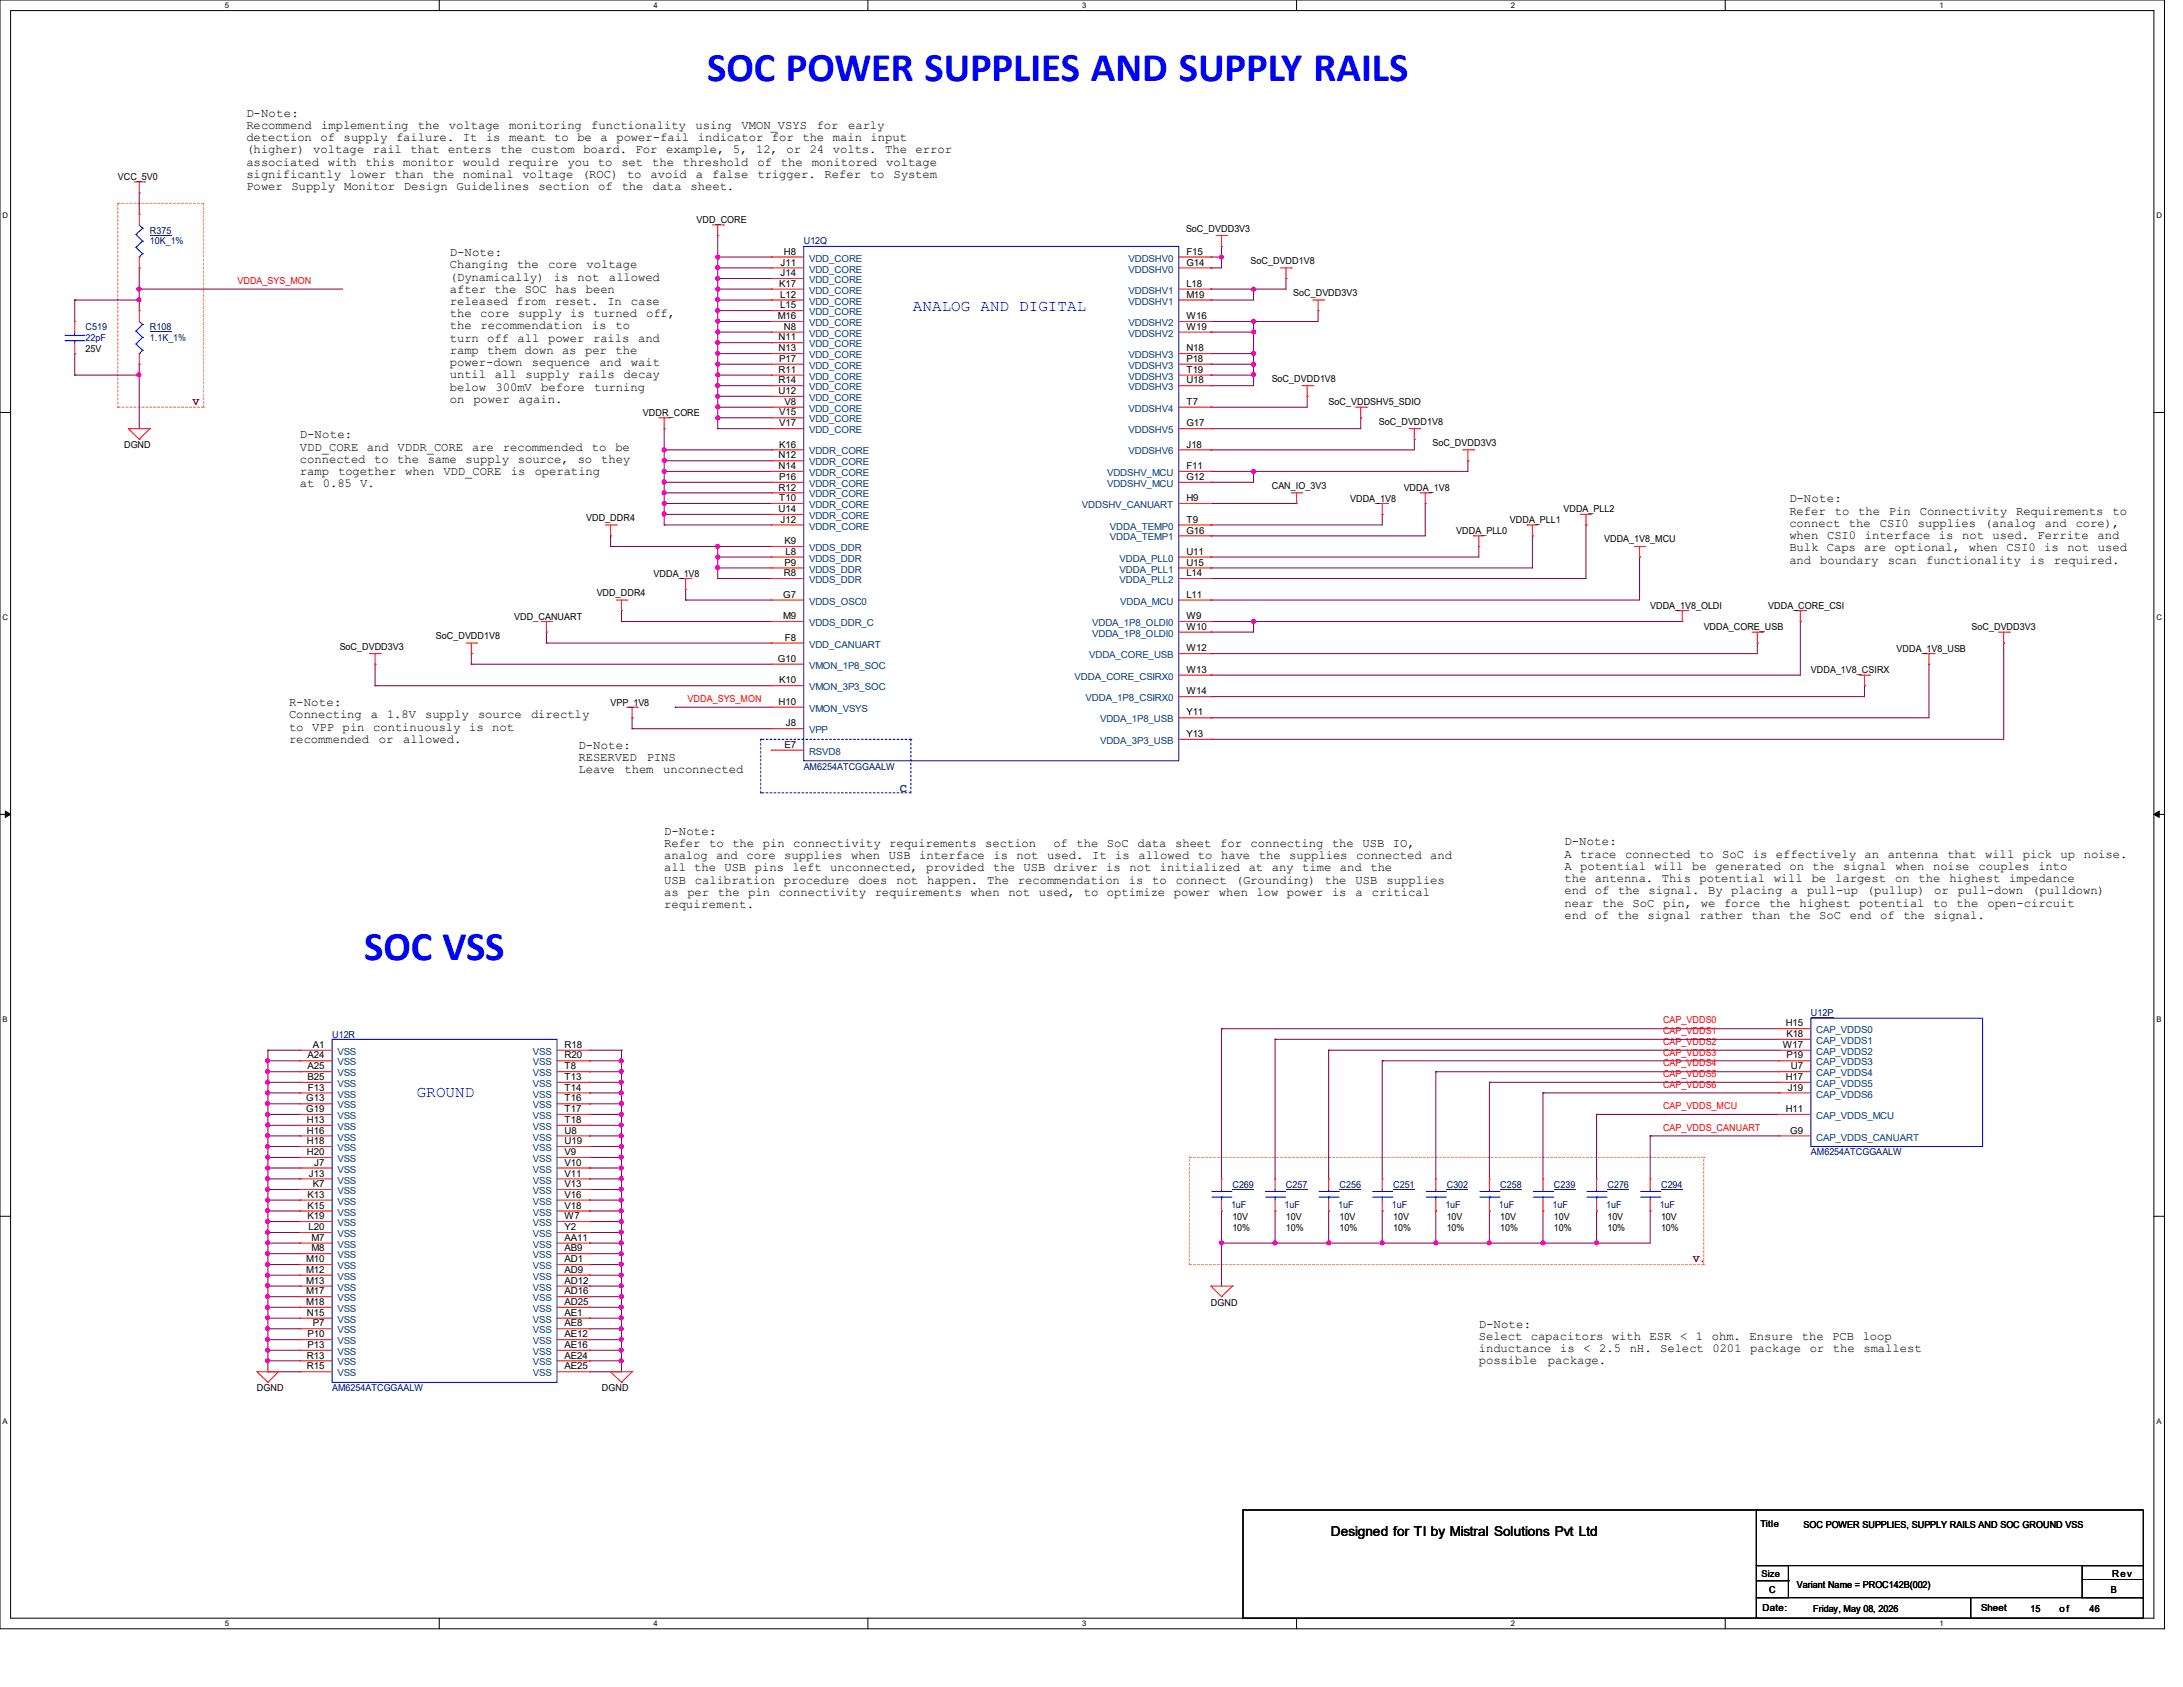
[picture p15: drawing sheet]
<svg xmlns="http://www.w3.org/2000/svg" width="279mm" height="216mm" viewBox="0 0 279 216" stroke-linecap="round" stroke-linejoin="round" font-family="sans-serif">
<defs><g id="words">
<g font-size="5.2" fill="#00f">
<text x="90.5" y="10.4">SOC POWER SUPPLIES AND SUPPLY RAILS</text>
<text x="46.6" y="122.9">SOC VSS</text>
</g>
<g font-size="2" fill="#00f">
<text x="116.8" y="39.8">ANALOG AND DIGITAL</text>
<text x="53.3" y="140.3">GROUND</text>
</g>
<text font-size="1.7" x="170.3" y="196.6">Designed for TI by Mistral Solutions Pvt Ltd</text>
<g font-size="1.6">
<text x="31.5" y="14.9">D-Note:</text>
<text x="31.5" y="16.5">Recommend</text>
<text x="41.1" y="16.5">implementing</text>
<text x="53.5" y="16.5">the</text>
<text x="57.5" y="16.5">voltage</text>
<text x="65.2" y="16.5">monitoring</text>
<text x="75.7" y="16.5">functionality</text>
<text x="89" y="16.5">using</text>
<text x="94.9" y="16.5">VMON_VSYS</text>
<text x="104.5" y="16.5">for</text>
<text x="108.5" y="16.5">early</text>
<text x="31.5" y="18.1">detection of supply</text>
<text x="31.5" y="19.6">(higher) voltage rail</text>
<text x="31.5" y="21.2">associated</text>
<text x="31.5" y="22.8">significantly lower than</text>
<text x="42" y="21.2">with</text>
<text x="46.8" y="21.2">this monitor would require you to</text>
<text x="50.7" y="18.1">failure. It is</text>
<text x="52.6" y="19.6">that enters</text>
<text x="55.3" y="22.8">the nominal voltage</text>
<text x="64.1" y="19.6">the custom</text>
<text x="65.2" y="18.1">meant to</text>
<text x="73.9" y="18.1">be</text>
<text x="74.5" y="22.8">(ROC) to</text>
<text x="74.7" y="19.6">board. For example, 5, 12,</text>
<text x="76.9" y="18.1">a power-fail indicator for the</text>
<text x="79.5" y="21.2">set</text>
<text x="83.3" y="22.8">avoid</text>
<text x="83.5" y="21.2">the</text>
<text x="87.4" y="21.2">threshold</text>
<text x="89.1" y="22.8">a</text>
<text x="91.1" y="22.8">false</text>
<text x="96.9" y="21.2">of</text>
<text x="96.9" y="22.8">trigger.</text>
<text x="99.9" y="21.2">the</text>
<text x="100.7" y="19.6">or</text>
<text x="103.6" y="19.6">24 volts.</text>
<text x="103.9" y="21.2">monitored</text>
<text x="105.5" y="22.8">Refer</text>
<text x="106.6" y="18.1">main input</text>
<text x="111.3" y="22.8">to</text>
<text x="113.3" y="19.6">The error</text>
<text x="113.4" y="21.2">voltage</text>
<text x="114.4" y="22.8">System</text>
<text x="31.5" y="24.3">Power</text>
<text x="37.3" y="24.3">Supply</text>
<text x="44" y="24.3">Monitor</text>
<text x="51.7" y="24.3">Design</text>
<text x="58.4" y="24.3">Guidelines</text>
<text x="68.9" y="24.3">section</text>
<text x="76.6" y="24.3">of</text>
<text x="79.6" y="24.3">the</text>
<text x="83.5" y="24.3">data</text>
<text x="88.4" y="24.3">sheet.</text>
<text x="57.6" y="32.8">D-Note:</text>
<text x="57.6" y="34.3">Changing</text>
<text x="57.6" y="35.9">(Dynamically)</text>
<text x="66.2" y="34.3">the</text>
<text x="70.2" y="34.3">core</text>
<text x="70.9" y="35.9">is</text>
<text x="73.9" y="35.9">not</text>
<text x="75.1" y="34.3">voltage</text>
<text x="77.9" y="35.9">allowed</text>
<text x="57.6" y="37.5">after the</text>
<text x="57.6" y="39">released from</text>
<text x="57.6" y="40.6">the core</text>
<text x="66.3" y="40.6">supply is turned</text>
<text x="67.2" y="37.5">SOC</text>
<text x="71" y="39">reset.</text>
<text x="71.1" y="37.5">has been</text>
<text x="77.7" y="39">In</text>
<text x="80.7" y="39">case</text>
<text x="82.7" y="40.6">off,</text>
<text x="57.6" y="42.2">the</text>
<text x="57.6" y="43.7">turn off all power rails and</text>
<text x="57.6" y="45.3">ramp them down as</text>
<text x="57.6" y="46.9">power-down</text>
<text x="61.5" y="42.2">recommendation</text>
<text x="68.1" y="46.9">sequence</text>
<text x="74.9" y="45.3">per</text>
<text x="75.7" y="42.2">is</text>
<text x="76.7" y="46.9">and</text>
<text x="78.8" y="45.3">the</text>
<text x="78.8" y="42.2">to</text>
<text x="80.8" y="46.9">wait</text>
<text x="57.6" y="48.4">until</text>
<text x="57.6" y="50">below</text>
<text x="57.6" y="51.6">on</text>
<text x="60.6" y="51.6">power</text>
<text x="63.3" y="48.4">all</text>
<text x="63.4" y="50">300mV</text>
<text x="66.4" y="51.6">again.</text>
<text x="67.3" y="48.4">supply</text>
<text x="69.3" y="50">before</text>
<text x="74" y="48.4">rails</text>
<text x="76" y="50">turning</text>
<text x="79.8" y="48.4">decay</text>
<text x="38.4" y="56.1">D-Note:</text>
<text x="38.4" y="57.7">VDD_CORE and</text>
<text x="38.4" y="59.2">connected to the</text>
<text x="50.9" y="57.7">VDDR_CORE</text>
<text x="54.7" y="59.2">same supply</text>
<text x="60.4" y="57.7">are</text>
<text x="64.4" y="57.7">recommended</text>
<text x="66.3" y="59.2">source,</text>
<text x="73.9" y="59.2">so</text>
<text x="75.8" y="57.7">to</text>
<text x="76.9" y="59.2">they</text>
<text x="78.8" y="57.7">be</text>
<text x="38.4" y="60.8">ramp</text>
<text x="38.4" y="62.4">at 0.85 V.</text>
<text x="43.3" y="60.8">together</text>
<text x="51.9" y="60.8">when</text>
<text x="56.7" y="60.8">VDD_CORE</text>
<text x="65.4" y="60.8">is</text>
<text x="68.4" y="60.8">operating</text>
<text x="229" y="64.3">D-Note:</text>
<text x="229" y="65.9">Refer</text>
<text x="234.8" y="65.9">to</text>
<text x="237.8" y="65.9">the</text>
<text x="241.8" y="65.9">Pin</text>
<text x="245.7" y="65.9">Connectivity</text>
<text x="258" y="65.9">Requirements</text>
<text x="270.4" y="65.9">to</text>
<text x="229" y="67.4">connect</text>
<text x="229" y="69">when</text>
<text x="229" y="70.6">Bulk Caps are optional,</text>
<text x="233.9" y="69">CSI0 interface</text>
<text x="236.7" y="67.4">the</text>
<text x="240.6" y="67.4">CSI0</text>
<text x="245.5" y="67.4">supplies</text>
<text x="248.2" y="69">is</text>
<text x="251.1" y="69">not used. Ferrite</text>
<text x="252" y="70.6">when CSI0 is not used</text>
<text x="254.1" y="67.4">(analog</text>
<text x="261.7" y="67.4">and</text>
<text x="265.7" y="67.4">core),</text>
<text x="268.5" y="69">and</text>
<text x="229" y="72.1">and</text>
<text x="233" y="72.1">boundary</text>
<text x="241.6" y="72.1">scan</text>
<text x="246.5" y="72.1">functionality</text>
<text x="259.8" y="72.1">is</text>
<text x="262.9" y="72.1">required.</text>
<text x="37" y="90.4">R-Note:</text>
<text x="37" y="91.9">Connecting</text>
<text x="37" y="93.5">to</text>
<text x="37" y="95.1">recommended</text>
<text x="40" y="93.5">VPP pin continuously is not</text>
<text x="47.5" y="91.9">a</text>
<text x="48.5" y="95.1">or</text>
<text x="49.5" y="91.9">1.8V</text>
<text x="51.6" y="95.1">allowed.</text>
<text x="54.4" y="91.9">supply</text>
<text x="61.2" y="91.9">source</text>
<text x="68" y="91.9">directly</text>
<text x="74" y="95.8">D-Note:</text>
<text x="74" y="97.4">RESERVED</text>
<text x="74" y="99">Leave</text>
<text x="79.9" y="99">them</text>
<text x="82.8" y="97.4">PINS</text>
<text x="84.9" y="99">unconnected</text>
<text x="85" y="106.8">D-Note:</text>
<text x="85" y="108.4">Refer</text>
<text x="85" y="109.9">analog and</text>
<text x="85" y="111.5">all the USB pins left</text>
<text x="85" y="113.1">USB</text>
<text x="88.9" y="113.1">calibration</text>
<text x="90.8" y="108.4">to</text>
<text x="93.7" y="108.4">the pin connectivity requirements section</text>
<text x="95.6" y="109.9">core</text>
<text x="100.3" y="113.1">procedure</text>
<text x="100.4" y="109.9">supplies</text>
<text x="106.3" y="111.5">unconnected,</text>
<text x="108.9" y="109.9">when USB</text>
<text x="109.9" y="113.1">does</text>
<text x="114.7" y="113.1">not</text>
<text x="117.7" y="109.9">interface is not</text>
<text x="118.6" y="111.5">provided</text>
<text x="118.7" y="113.1">happen.</text>
<text x="126.3" y="113.1">The</text>
<text x="127.1" y="111.5">the USB driver</text>
<text x="130.3" y="113.1">recommendation</text>
<text x="134" y="109.9">used.</text>
<text x="134.8" y="108.4">of</text>
<text x="137.8" y="108.4">the SoC data sheet for connecting the</text>
<text x="139.8" y="109.9">It</text>
<text x="141.6" y="111.5">is</text>
<text x="142.7" y="109.9">is allowed to have</text>
<text x="144.5" y="113.1">is</text>
<text x="144.6" y="111.5">not initialized at any</text>
<text x="147.5" y="113.1">to</text>
<text x="150.5" y="113.1">connect</text>
<text x="158.2" y="113.1">(Grounding)</text>
<text x="161.1" y="109.9">the supplies</text>
<text x="166.7" y="111.5">time and</text>
<text x="169.5" y="113.1">the</text>
<text x="173.5" y="113.1">USB</text>
<text x="173.6" y="109.9">connected and</text>
<text x="174.4" y="108.4">USB IO,</text>
<text x="175.4" y="111.5">the</text>
<text x="177.5" y="113.1">supplies</text>
<text x="200.2" y="108.2">D-Note:</text>
<text x="200.2" y="109.8">A trace</text>
<text x="200.2" y="111.3">A potential will</text>
<text x="200.2" y="112.9">the antenna. This potential</text>
<text x="208" y="109.8">connected to SoC</text>
<text x="216.6" y="111.3">be</text>
<text x="219.6" y="111.3">generated on the signal</text>
<text x="224.3" y="109.8">is effectively</text>
<text x="227" y="112.9">will</text>
<text x="231.9" y="112.9">be</text>
<text x="234.9" y="112.9">largest</text>
<text x="238.7" y="109.8">an</text>
<text x="241.6" y="109.8">antenna</text>
<text x="242.5" y="112.9">on</text>
<text x="242.6" y="111.3">when</text>
<text x="245.6" y="112.9">the</text>
<text x="247.4" y="111.3">noise</text>
<text x="249.2" y="109.8">that will pick</text>
<text x="249.5" y="112.9">highest</text>
<text x="253.2" y="111.3">couples</text>
<text x="257.2" y="112.9">impedance</text>
<text x="260.9" y="111.3">into</text>
<text x="263.7" y="109.8">up</text>
<text x="266.7" y="109.8">noise.</text>
<text x="85" y="114.6">as</text>
<text x="85" y="116.2">requirement.</text>
<text x="88" y="114.6">per the pin</text>
<text x="99.7" y="114.6">connectivity requirements when</text>
<text x="129.1" y="114.6">not used, to optimize power when low power is</text>
<text x="173.5" y="114.6">a</text>
<text x="175.6" y="114.6">critical</text>
<text x="200.2" y="114.5">end of the signal. By placing a</text>
<text x="200.2" y="116">near the</text>
<text x="200.2" y="117.6">end of the signal rather than the</text>
<text x="209" y="116">SoC pin,</text>
<text x="217.7" y="116">we</text>
<text x="220.7" y="116">force</text>
<text x="226.4" y="116">the highest potential</text>
<text x="231.3" y="114.5">pull-up</text>
<text x="232.8" y="117.6">SoC end</text>
<text x="239" y="114.5">(pullup)</text>
<text x="240.6" y="117.6">of the</text>
<text x="247.4" y="116">to</text>
<text x="247.5" y="117.6">signal.</text>
<text x="247.6" y="114.5">or</text>
<text x="250.4" y="116">the</text>
<text x="250.6" y="114.5">pull-down</text>
<text x="254.4" y="116">open-circuit</text>
<text x="260.1" y="114.5">(pulldown)</text>
<text x="189.3" y="169.9">D-Note:</text>
<text x="189.3" y="171.5">Select capacitors with</text>
<text x="189.3" y="173.1">inductance</text>
<text x="199.7" y="173.1">is</text>
<text x="202.7" y="173.1">&lt; 2.5</text>
<text x="208.6" y="173.1">nH. Select 0201 package</text>
<text x="211.1" y="171.5">ESR</text>
<text x="215" y="171.5">&lt; 1 ohm.</text>
<text x="223.9" y="171.5">Ensure the PCB</text>
<text x="231.6" y="173.1">or</text>
<text x="234.6" y="173.1">the smallest</text>
<text x="238.4" y="171.5">loop</text>
<text x="189.3" y="174.6">possible</text>
<text x="198.1" y="174.6">package.</text>
</g>
<text font-size="1.6" fill="#0000a0" x="115.2" y="101.4">C</text>
<g font-size="1.4" fill="#800000">
<text x="24.7" y="51.8">V</text>
<text x="216.7" y="161.5">V.</text>
</g>
<g font-size="1.2">
<text x="15.1" y="23.1">VCC_5V0</text>
<text x="89.2" y="28.6">VDD_CORE</text>
<text x="151.8" y="29.7">SoC_DVDD3V3</text>
<text x="99.9" y="34">J11</text>
<text x="99.9" y="35.3">J14</text>
<text x="100.3" y="32.6">H8</text>
<text x="151.8" y="32.6">F15</text>
<text x="151.8" y="34">G14</text>
<text x="160.1" y="33.8">SoC_DVDD1V8</text>
<text x="99.6" y="40.9">M16</text>
<text x="99.7" y="36.7">K17</text>
<text x="99.9" y="38.1">L12</text>
<text x="99.9" y="39.5">L15</text>
<text x="151.8" y="36.7">L18</text>
<text x="151.8" y="38.1">M19</text>
<text x="151.8" y="40.9">W16</text>
<text x="165.5" y="37.9">SoC_DVDD3V3</text>
<text x="11" y="45">25V</text>
<text x="99.6" y="43.6">N11</text>
<text x="99.6" y="45">N13</text>
<text x="99.6" y="47.7">R11</text>
<text x="99.7" y="46.3">P17</text>
<text x="100.3" y="42.2">N8</text>
<text x="151.8" y="42.2">W19</text>
<text x="151.8" y="45">N18</text>
<text x="151.8" y="46.3">P18</text>
<text x="151.8" y="47.7">T19</text>
<text x="82.3" y="53.3">VDDR_CORE</text>
<text x="99.6" y="49.1">R14</text>
<text x="99.6" y="50.4">U12</text>
<text x="99.7" y="53.2">V15</text>
<text x="100.4" y="51.8">V8</text>
<text x="151.8" y="51.8">T7</text>
<text x="151.8" y="49.1">U18</text>
<text x="162.8" y="48.9">SoC_DVDD1V8</text>
<text x="170" y="51.9">SoC_VDDSHV5_SDIO</text>
<text x="15.9" y="57.4">DGND</text>
<text x="99.6" y="58.7">N12</text>
<text x="99.7" y="54.6">V17</text>
<text x="99.7" y="57.3">K16</text>
<text x="151.8" y="54.6">G17</text>
<text x="151.8" y="57.3">J18</text>
<text x="176.5" y="54.4">SoC_DVDD1V8</text>
<text x="183.3" y="57.1">SoC_DVDD3V3</text>
<text x="99.6" y="60">N14</text>
<text x="99.6" y="62.8">R12</text>
<text x="99.6" y="65.5">U14</text>
<text x="99.7" y="61.4">P16</text>
<text x="99.7" y="64.1">T10</text>
<text x="151.8" y="60">F11</text>
<text x="151.8" y="61.4">G12</text>
<text x="151.8" y="64.1">H9</text>
<text x="162.8" y="62.6">CAN_IO_3V3</text>
<text x="172.8" y="64.2">VDDA_1V8</text>
<text x="179.7" y="62.9">VDDA_1V8</text>
<text x="200.1" y="65.6">VDDA_PLL2</text>
<text x="75" y="66.7">VDD_DDR4</text>
<text x="99.9" y="66.9">J12</text>
<text x="100.4" y="69.6">K9</text>
<text x="100.5" y="71">L8</text>
<text x="151.8" y="68.3">G16</text>
<text x="151.8" y="66.9">T9</text>
<text x="151.8" y="71">U11</text>
<text x="186.4" y="68.3">VDDA_PLL0</text>
<text x="193.2" y="67">VDDA_PLL1</text>
<text x="205.3" y="69.4">VDDA_1V8_MCU</text>
<text x="76.4" y="76.3">VDD_DDR4</text>
<text x="83.6" y="73.8">VDDA_1V8</text>
<text x="100.2" y="76.5">G7</text>
<text x="100.3" y="73.7">R8</text>
<text x="100.4" y="72.4">P9</text>
<text x="151.8" y="76.5">L11</text>
<text x="151.8" y="73.7">L14</text>
<text x="151.8" y="72.4">U15</text>
<text x="211.2" y="77.9">VDDA_1V8_OLDI</text>
<text x="226.3" y="77.9">VDDA_CORE_CSI</text>
<text x="43.5" y="83.1">SoC_DVDD3V3</text>
<text x="55.8" y="81.8">SoC_DVDD1V8</text>
<text x="65.8" y="79.3">VDD_CANUART</text>
<text x="100.2" y="79.2">M9</text>
<text x="100.5" y="82">F8</text>
<text x="151.8" y="79.2">W9</text>
<text x="151.8" y="80.6">W10</text>
<text x="151.8" y="83.4">W12</text>
<text x="218.1" y="80.7">VDDA_CORE_USB</text>
<text x="242.7" y="83.4">VDDA_1V8_USB</text>
<text x="252.3" y="80.7">SoC_DVDD3V3</text>
<text x="99.6" y="84.7">G10</text>
<text x="99.7" y="87.5">K10</text>
<text x="151.8" y="86.1">W13</text>
<text x="151.8" y="88.9">W14</text>
<text x="231.8" y="86.1">VDDA_1V8_CSIRX</text>
<text x="78.1" y="90.3">VPP_1V8</text>
<text x="99.6" y="90.2">H10</text>
<text x="100.4" y="95.7">E7</text>
<text x="100.6" y="93">J8</text>
<text x="151.8" y="91.6">Y11</text>
<text x="151.8" y="94.3">Y13</text>
<text x="228.5" y="131.4">H15</text>
<text x="39.4" y="135.5">A24</text>
<text x="39.4" y="136.9">A25</text>
<text x="40" y="134.1">A1</text>
<text x="72.3" y="134.1">R18</text>
<text x="72.3" y="135.5">R20</text>
<text x="72.3" y="136.9">T8</text>
<text x="228.2" y="134.1">W17</text>
<text x="228.6" y="132.7">K18</text>
<text x="228.6" y="135.5">P19</text>
<text x="229.2" y="136.9">U7</text>
<text x="39.2" y="141">G13</text>
<text x="39.2" y="142.3">G19</text>
<text x="39.3" y="143.7">H13</text>
<text x="39.4" y="138.2">B25</text>
<text x="39.4" y="139.6">F13</text>
<text x="72.3" y="138.2">T13</text>
<text x="72.3" y="139.6">T14</text>
<text x="72.3" y="141">T16</text>
<text x="72.3" y="142.3">T17</text>
<text x="72.3" y="143.7">T18</text>
<text x="228.5" y="142.3">H11</text>
<text x="228.5" y="138.2">H17</text>
<text x="228.8" y="139.6">J19</text>
<text x="39.3" y="145.1">H16</text>
<text x="39.3" y="146.4">H18</text>
<text x="39.3" y="147.8">H20</text>
<text x="40.2" y="149.2">J7</text>
<text x="72.3" y="145.1">U8</text>
<text x="72.3" y="146.4">U19</text>
<text x="72.3" y="147.8">V9</text>
<text x="72.3" y="149.2">V10</text>
<text x="229.1" y="145.1">G9</text>
<text x="39.4" y="153.3">K13</text>
<text x="39.4" y="154.7">K15</text>
<text x="39.5" y="150.6">J13</text>
<text x="40" y="151.9">K7</text>
<text x="72.3" y="150.6">V11</text>
<text x="72.3" y="151.9">V13</text>
<text x="72.3" y="153.3">V16</text>
<text x="72.3" y="154.7">V18</text>
<text x="39.2" y="161.5">M10</text>
<text x="39.4" y="156">K19</text>
<text x="39.5" y="157.4">L20</text>
<text x="39.9" y="158.8">M7</text>
<text x="39.9" y="160.1">M8</text>
<text x="72.3" y="156">W7</text>
<text x="72.3" y="157.4">Y2</text>
<text x="72.3" y="158.8">AA11</text>
<text x="72.3" y="160.1">AB9</text>
<text x="72.3" y="161.5">AD1</text>
<text x="157.7" y="156.1">10V</text>
<text x="157.7" y="157.5">10%</text>
<text x="164.6" y="156.1">10V</text>
<text x="164.6" y="157.5">10%</text>
<text x="171.4" y="156.1">10V</text>
<text x="171.4" y="157.5">10%</text>
<text x="178.3" y="156.1">10V</text>
<text x="178.3" y="157.5">10%</text>
<text x="185.2" y="156.1">10V</text>
<text x="185.2" y="157.5">10%</text>
<text x="192" y="156.1">10V</text>
<text x="192" y="157.5">10%</text>
<text x="198.9" y="156.1">10V</text>
<text x="198.9" y="157.5">10%</text>
<text x="205.7" y="156.1">10V</text>
<text x="205.7" y="157.5">10%</text>
<text x="212.6" y="156.1">10V</text>
<text x="212.6" y="157.5">10%</text>
<text x="39.2" y="162.9">M12</text>
<text x="39.2" y="164.3">M13</text>
<text x="39.2" y="165.6">M17</text>
<text x="39.2" y="167">M18</text>
<text x="72.3" y="162.9">AD9</text>
<text x="72.3" y="164.3">AD12</text>
<text x="72.3" y="165.6">AD16</text>
<text x="72.3" y="167">AD25</text>
<text x="155" y="167.1">DGND</text>
<text x="39.3" y="168.4">N15</text>
<text x="39.3" y="173.9">R13</text>
<text x="39.4" y="171.2">P10</text>
<text x="39.4" y="172.5">P13</text>
<text x="40" y="169.8">P7</text>
<text x="72.3" y="168.4">AE1</text>
<text x="72.3" y="169.8">AE8</text>
<text x="72.3" y="171.2">AE12</text>
<text x="72.3" y="172.5">AE16</text>
<text x="72.3" y="173.9">AE24</text>
<text x="32.9" y="178.1">DGND</text>
<text x="39.3" y="175.3">R15</text>
<text x="72.3" y="175.3">AE25</text>
<text x="77" y="178.1">DGND</text>
<text x="225.3" y="195.5">Title</text>
<text x="230.8" y="195.5">SOC POWER SUPPLIES, SUPPLY RAILS AND SOC GROUND VSS</text>
<text x="225.5" y="201.8">Size</text>
<text x="226.4" y="203.8">C</text>
<text x="230" y="203.3">Variant Name = PROC142B(002)</text>
<text x="270.2" y="203.8">B</text>
<text x="270.3" y="201.8">Rev</text>
<text x="225.6" y="206.2">Date:</text>
<text x="232.1" y="206.3">Friday, May 08, 2026</text>
<text x="253.6" y="206.2">Sheet</text>
<text x="259.9" y="206.3">15</text>
<text x="263.6" y="206.3">of</text>
<text x="267.5" y="206.3">46</text>
</g>
<g font-size="1.2" fill="#000080">
<text x="19.2" y="29.9">R375</text>
<text x="19.2" y="31.3">10K_1%</text>
<text x="102.9" y="31.3">U12Q</text>
<text x="11" y="42.3">C519</text>
<text x="11" y="43.6">22pF</text>
<text x="19.2" y="42.3">R108</text>
<text x="19.2" y="43.6">1.1K_1%</text>
<text x="102.9" y="98.5">AM6254ATCGGAALW</text>
<text x="231.8" y="130">U12P</text>
<text x="42.5" y="132.8">U12R</text>
<text x="231.8" y="147.9">AM6254ATCGGAALW</text>
<text x="157.6" y="154.6">1uF</text>
<text x="157.7" y="152">C269</text>
<text x="164.4" y="154.6">1uF</text>
<text x="164.6" y="152">C257</text>
<text x="171.3" y="154.6">1uF</text>
<text x="171.4" y="152">C256</text>
<text x="178.1" y="154.6">1uF</text>
<text x="178.3" y="152">C251</text>
<text x="185" y="154.6">1uF</text>
<text x="185.2" y="152">C302</text>
<text x="191.9" y="154.6">1uF</text>
<text x="192" y="152">C258</text>
<text x="198.7" y="154.6">1uF</text>
<text x="198.9" y="152">C239</text>
<text x="205.6" y="154.6">1uF</text>
<text x="205.7" y="152">C276</text>
<text x="212.4" y="154.6">1uF</text>
<text x="212.6" y="152">C294</text>
<text x="42.5" y="178.1">AM6254ATCGGAALW</text>
</g>
<g font-size="1.2" fill="#004080">
<text x="103.5" y="33.5">VDD_CORE</text>
<text x="103.5" y="34.9">VDD_CORE</text>
<text x="144.4" y="33.5">VDDSHV0</text>
<text x="144.4" y="34.9">VDDSHV0</text>
<text x="103.5" y="36.2">VDD_CORE</text>
<text x="103.5" y="37.6">VDD_CORE</text>
<text x="103.5" y="39">VDD_CORE</text>
<text x="103.5" y="40.3">VDD_CORE</text>
<text x="103.5" y="41.7">VDD_CORE</text>
<text x="144.4" y="37.6">VDDSHV1</text>
<text x="144.4" y="39">VDDSHV1</text>
<text x="144.4" y="41.7">VDDSHV2</text>
<text x="103.5" y="43.1">VDD_CORE</text>
<text x="103.5" y="44.4">VDD_CORE</text>
<text x="103.5" y="45.8">VDD_CORE</text>
<text x="103.5" y="47.2">VDD_CORE</text>
<text x="144.4" y="43.1">VDDSHV2</text>
<text x="144.4" y="45.8">VDDSHV3</text>
<text x="144.4" y="47.2">VDDSHV3</text>
<text x="103.5" y="48.6">VDD_CORE</text>
<text x="103.5" y="50">VDD_CORE</text>
<text x="103.5" y="51.3">VDD_CORE</text>
<text x="103.5" y="52.7">VDD_CORE</text>
<text x="144.4" y="52.7">VDDSHV4</text>
<text x="144.4" y="48.6">VDDSHV3</text>
<text x="144.4" y="50">VDDSHV3</text>
<text x="103.5" y="54.1">VDD_CORE</text>
<text x="103.5" y="55.5">VDD_CORE</text>
<text x="103.5" y="58.2">VDDR_CORE</text>
<text x="103.5" y="59.6">VDDR_CORE</text>
<text x="144.4" y="55.5">VDDSHV5</text>
<text x="144.4" y="58.2">VDDSHV6</text>
<text x="103.5" y="60.9">VDDR_CORE</text>
<text x="103.5" y="62.3">VDDR_CORE</text>
<text x="103.5" y="63.7">VDDR_CORE</text>
<text x="103.5" y="65">VDDR_CORE</text>
<text x="138.5" y="65">VDDSHV_CANUART</text>
<text x="141.7" y="60.9">VDDSHV_MCU</text>
<text x="141.7" y="62.3">VDDSHV_MCU</text>
<text x="103.5" y="70.5">VDDS_DDR</text>
<text x="103.5" y="71.9">VDDS_DDR</text>
<text x="103.5" y="66.4">VDDR_CORE</text>
<text x="103.5" y="67.8">VDDR_CORE</text>
<text x="142.1" y="69.2">VDDA_TEMP1</text>
<text x="142.1" y="67.8">VDDA_TEMP0</text>
<text x="143.3" y="71.9">VDDA_PLL0</text>
<text x="103.5" y="77.4">VDDS_OSC0</text>
<text x="103.5" y="73.3">VDDS_DDR</text>
<text x="103.5" y="74.6">VDDS_DDR</text>
<text x="143.3" y="74.6">VDDA_PLL2</text>
<text x="143.3" y="73.3">VDDA_PLL1</text>
<text x="143.4" y="77.4">VDDA_MCU</text>
<text x="103.5" y="80.1">VDDS_DDR_C</text>
<text x="103.5" y="82.9">VDD_CANUART</text>
<text x="139.8" y="80.1">VDDA_1P8_OLDI0</text>
<text x="139.8" y="81.5">VDDA_1P8_OLDI0</text>
<text x="103.5" y="85.6">VMON_1P8_SOC</text>
<text x="103.5" y="88.3">VMON_3P3_SOC</text>
<text x="137.5" y="87">VDDA_CORE_CSIRX0</text>
<text x="138.9" y="89.7">VDDA_1P8_CSIRX0</text>
<text x="139.4" y="84.2">VDDA_CORE_USB</text>
<text x="103.5" y="91.1">VMON_VSYS</text>
<text x="103.5" y="93.9">VPP</text>
<text x="140.8" y="92.5">VDDA_1P8_USB</text>
<text x="140.8" y="95.2">VDDA_3P3_USB</text>
<text x="103.5" y="96.6">RSVD8</text>
<text x="43.2" y="135">VSS</text>
<text x="43.2" y="136.4">VSS</text>
<text x="43.2" y="137.8">VSS</text>
<text x="68.2" y="135">VSS</text>
<text x="68.2" y="136.4">VSS</text>
<text x="68.2" y="137.8">VSS</text>
<text x="232.4" y="132.2">CAP_VDDS0</text>
<text x="232.4" y="133.6">CAP_VDDS1</text>
<text x="232.4" y="135">CAP_VDDS2</text>
<text x="232.4" y="136.4">CAP_VDDS3</text>
<text x="232.4" y="137.8">CAP_VDDS4</text>
<text x="43.2" y="139.1">VSS</text>
<text x="43.2" y="140.5">VSS</text>
<text x="43.2" y="141.9">VSS</text>
<text x="43.2" y="143.2">VSS</text>
<text x="68.2" y="139.1">VSS</text>
<text x="68.2" y="140.5">VSS</text>
<text x="68.2" y="141.9">VSS</text>
<text x="68.2" y="143.2">VSS</text>
<text x="232.4" y="143.2">CAP_VDDS_MCU</text>
<text x="232.4" y="139.1">CAP_VDDS5</text>
<text x="232.4" y="140.5">CAP_VDDS6</text>
<text x="43.2" y="144.6">VSS</text>
<text x="43.2" y="146">VSS</text>
<text x="43.2" y="147.3">VSS</text>
<text x="43.2" y="148.7">VSS</text>
<text x="68.2" y="144.6">VSS</text>
<text x="68.2" y="146">VSS</text>
<text x="68.2" y="147.3">VSS</text>
<text x="68.2" y="148.7">VSS</text>
<text x="232.4" y="146">CAP_VDDS_CANUART</text>
<text x="43.2" y="150.1">VSS</text>
<text x="43.2" y="151.5">VSS</text>
<text x="43.2" y="152.8">VSS</text>
<text x="43.2" y="154.2">VSS</text>
<text x="43.2" y="155.6">VSS</text>
<text x="68.2" y="150.1">VSS</text>
<text x="68.2" y="151.5">VSS</text>
<text x="68.2" y="152.8">VSS</text>
<text x="68.2" y="154.2">VSS</text>
<text x="68.2" y="155.6">VSS</text>
<text x="43.2" y="156.9">VSS</text>
<text x="43.2" y="158.3">VSS</text>
<text x="43.2" y="159.7">VSS</text>
<text x="43.2" y="161">VSS</text>
<text x="68.2" y="156.9">VSS</text>
<text x="68.2" y="158.3">VSS</text>
<text x="68.2" y="159.7">VSS</text>
<text x="68.2" y="161">VSS</text>
<text x="43.2" y="162.4">VSS</text>
<text x="43.2" y="163.8">VSS</text>
<text x="43.2" y="165.2">VSS</text>
<text x="43.2" y="166.5">VSS</text>
<text x="43.2" y="167.9">VSS</text>
<text x="68.2" y="162.4">VSS</text>
<text x="68.2" y="163.8">VSS</text>
<text x="68.2" y="165.2">VSS</text>
<text x="68.2" y="166.5">VSS</text>
<text x="68.2" y="167.9">VSS</text>
<text x="43.2" y="169.3">VSS</text>
<text x="43.2" y="170.6">VSS</text>
<text x="43.2" y="172">VSS</text>
<text x="43.2" y="173.4">VSS</text>
<text x="68.2" y="169.3">VSS</text>
<text x="68.2" y="170.6">VSS</text>
<text x="68.2" y="172">VSS</text>
<text x="68.2" y="173.4">VSS</text>
<text x="43.2" y="174.7">VSS</text>
<text x="43.2" y="176.1">VSS</text>
<text x="68.2" y="174.7">VSS</text>
<text x="68.2" y="176.1">VSS</text>
</g>
<g font-size="1.2" fill="#f00">
<text x="30.4" y="36.3">VDDA_SYS_MON</text>
<text x="88" y="89.8">VDDA_SYS_MON</text>
<text x="212.8" y="131">CAP_VDDS0</text>
<text x="212.8" y="133.7">CAP_VDDS2</text>
<text x="212.8" y="132.3">CAP_VDDS1</text>
<text x="212.8" y="135.1">CAP_VDDS3</text>
<text x="212.8" y="136.5">CAP_VDDS4</text>
<text x="212.8" y="137.8">CAP_VDDS5</text>
<text x="212.8" y="139.2">CAP_VDDS6</text>
<text x="212.8" y="141.9">CAP_VDDS_MCU</text>
<text x="212.8" y="144.7">CAP_VDDS_CANUART</text>
</g>
<g font-size="1">
<text x="28.8" y="1">5</text>
<text x="83.7" y="1">4</text>
<text x="138.5" y="1">3</text>
<text x="193.4" y="1">2</text>
<text x="248.2" y="1">1</text>
<text x=".3" y="27.9">D</text>
<text x="276" y="27.9">D</text>
<text x=".3" y="79.4">C</text>
<text x="276" y="79.4">C</text>
<text x=".3" y="130.8">B</text>
<text x="276" y="130.8">B</text>
<text x=".3" y="182.2">A</text>
<text x="276" y="182.2">A</text>
<text x="28.8" y="208.1">5</text>
<text x="83.7" y="208.1">4</text>
<text x="138.5" y="208.1">3</text>
<text x="193.4" y="208.1">2</text>
<text x="248.2" y="208.1">1</text>
</g>
</g></defs>
<path d="M0 0h277v208.4h-277zM1.4 1.4h274.3v205.7h-274.3z" fill="none" stroke="#000" stroke-width=".13"/>
<g fill="#fff">
<path d="M28.8 .1h.5v1.1h-.5z"/>
<path d="M28.8 207.2h.5v1.1h-.5z"/>
</g>
<path d="M56.2 0v1.4M56.2 207.1v1.3" fill="none" stroke="#000" stroke-width=".13"/>
<g fill="#fff">
<path d="M83.7 .1h.5v1.1h-.5z"/>
<path d="M83.7 207.2h.5v1.1h-.5z"/>
</g>
<path d="M111.1 0v1.4M111.1 207.1v1.3" fill="none" stroke="#000" stroke-width=".13"/>
<g fill="#fff">
<path d="M138.5 .1h.6v1.1h-.6z"/>
<path d="M138.5 207.2h.6v1.1h-.6z"/>
</g>
<path d="M165.9 0v1.4M165.9 207.1v1.3" fill="none" stroke="#000" stroke-width=".13"/>
<g fill="#fff">
<path d="M193.4 .1h.5v1.1h-.5z"/>
<path d="M193.4 207.2h.5v1.1h-.5z"/>
</g>
<path d="M220.8 0v1.4M220.8 207.1v1.3" fill="none" stroke="#000" stroke-width=".13"/>
<g fill="#fff">
<path d="M248.2 .1h.6v1.1h-.6z"/>
<path d="M248.2 207.2h.6v1.1h-.6z"/>
<path d="M.3 27.1h.8v1.1h-.8z"/>
<path d="M276 27.1h.7v1.1h-.7z"/>
<path d="M.3 78.5h.8v1.1h-.8z"/>
<path d="M276 78.5h.7v1.1h-.7z"/>
</g>
<path d="M0 52.8h1.4M275.7 52.8h1.3" fill="none" stroke="#000" stroke-width=".13"/>
<g fill="#fff">
<path d="M.3 129.9h.7v1.1h-.7z"/>
<path d="M276 129.9h.6v1.1h-.6z"/>
</g>
<path d="M0 104.2h1.4M275.7 104.2h1.3" fill="none" stroke="#000" stroke-width=".13"/>
<path d="M.7 103.8l.7 .4-.7 .4zM275.7 104.2l.7-.4v.8z" fill="#000" stroke="#000" stroke-width=".13"/>
<g fill="#fff">
<path d="M.3 181.4h.7v1.1h-.7z"/>
<path d="M276 181.4h.6v1.1h-.6z"/>
</g>
<g fill="none" stroke="#000" stroke-width=".13">
<path d="M0 155.7h1.4M275.7 155.7h1.3M159.1 193.3h.1M159.1 193.3h65.8M159.1 193.3v13.8M224.8 193.3h49.5v7.1h-49.5zM159.1 207.1h.1M159.2 207.1h.1M159.2 207.1h65.8M224.8 200.4h4.1v4.1h-4.1zM224.8 204.5h27.4v2.6h-27.4zM224.8 202.3h4.1"/>
<path d="M228.9 202.3h.1M252.2 204.5h22.1v2.6h-22.1zM266.5 200.4h7.8v4.1h-7.8zM266.6 202.1h.1M266.6 202.1h7.7"/>
</g>
<g fill="none" stroke="#ff8000" stroke-width=".13" stroke-dasharray=".3 .3">
<path d="M15.1 26v26.1M15.1 26h.1M26 26h-10.9M26 26v26.1M15.1 52.1h.1M26 52.1h-10.9M26 52.1h.1M152.2 148.1h.1M152.2 148.1h65.9M218.1 148.1h.1M152.2 161.8h65.9M152.2 161.8v-13.7"/>
<path d="M218.1 161.8h.1M218.1 161.8v-13.7"/>
</g>
<path d="M97.4 94.6h.1M116.6 94.6h-19.2M116.6 94.6h.1M97.4 101.5v-6.9M97.4 101.5h.1M116.6 101.5h-19.2M116.6 101.5v-6.9" fill="none" stroke="#00f" stroke-width=".13" stroke-dasharray=".3 .3"/>
<g fill="none" stroke="#800040" stroke-width=".13">
<path d="M9.6 38.4h.1M9.6 38.4h8.2M9.6 38.4v2.7M17.8 37h.1M17.8 34.3h.1M17.8 24.7h.1M17.8 38.4h.1M17.8 37h26.1M17.8 24.7v2.7M17.8 34.3v5.5M91.9 32.9h.1M91.9 34.3h.1"/>
<path d="M91.9 30.1h.1M91.9 35.6h.1M91.9 37h.1M91.9 39.8h.1M91.9 38.4h.1M91.9 32.9h6.8M91.9 30.1v24.8M91.9 34.3h6.8M91.9 37h6.8M91.9 35.6h6.8M91.9 38.4h6.8M91.9 39.8h6.8"/>
<path d="M155 37h.1M155 38.4h.1M155 34.3h.1M155 32.9h.1M155 32.9h1.3M156.3 31.5h.1M156.3 32.9h.1M156.3 31.5v2.8h-1.3M160.4 37h.1M160.4 37v1.4h-5.4M164.6 35.6h.1M164.6 35.6v1.4h-9.6"/>
<path d="M168.7 39.8h.1M168.7 39.8v1.3h-13.7M9.6 45.3h.1M9.6 48h.1M9.6 48h8.2M9.6 45.3v2.7M17.8 46.6h.1M17.8 48h.1M17.8 46.6v8.3M85 54.9h.1M85 59h.1M85 57.6h.1"/>
<path d="M85 54.9v12.3M85 59h13.7M85 57.6h13.7M91.9 41.1h.1M91.9 43.9h.1M91.9 42.5h.1M91.9 45.3h.1M91.9 46.6h.1M91.9 48h.1M91.9 54.9h.1M91.9 52.1h.1M91.9 50.7h.1"/>
<path d="M91.9 49.4h.1M91.9 53.5h.1M91.9 41.1h6.8M91.9 43.9h6.8M91.9 42.5h6.8M91.9 45.3h6.8M91.9 46.6h6.8M91.9 48h6.8M91.9 54.9h6.8M91.9 52.1h6.8M91.9 50.7h6.8M91.9 49.4h6.8"/>
<path d="M91.9 53.5h6.8M155 54.9h.1M155 41.1h.1M155 42.5h.1M155 48h.1M155 46.6h.1M155 45.3h.1M155 49.4h.1M155 52.1h.1M155 57.6h.1M155 42.5h5.4M155 45.3h5.4"/>
<path d="M155 46.6h5.4M155 48h5.4M160.4 41.1h.1M160.4 42.5h.1M160.4 46.6h.1M160.4 45.3h.1M160.4 48h.1M160.4 41.1v8.3h-5.4M167.3 50.7h.1M167.3 50.7v1.4h-12.3M174.2 53.5h.1M174.2 53.5v1.4h-19.2"/>
<path d="M181 56.2h.1M181 56.2v1.4h-26M187.9 59h.1M187.9 59v1.3h-32.9M78.1 68.6h.1M78.1 69.9h.1M78.1 68.6v1.3M78.1 69.9h20.6M79.5 78.1h.1M79.5 79.5h.1M79.5 78.1v1.4M79.5 79.5h19.2"/>
<path d="M85 65.8h.1M85 67.2h.1M85 64.4h.1M85 63.1h.1M85 61.7h.1M85 60.3h.1M85 65.8h13.7M85 67.2h13.7M85 64.4h13.7M85 63.1h13.7M85 61.7h13.7M85 60.3h13.7"/>
<path d="M87.8 76.8h.1M87.8 75.4h.1M87.8 76.8h10.9M87.8 75.4v1.4M91.9 71.3h.1M91.9 69.9h.1M91.9 74h.1M91.9 72.7h.1M91.9 69.9v4.1M91.9 71.3h6.8M91.9 74h6.8M91.9 72.7h6.8"/>
<path d="M155 60.3h.1M155 61.7h.1M155 68.6h.1M155 67.2h.1M155 71.3h.1M155 74h.1M155 72.7h.1M155 76.8h.1M155 79.5h.1M155 64.4h.1M155 64.4h10.9M155 79.5h60.3"/>
<path d="M160.4 60.3h.1M160.4 79.5h.1M160.4 60.3v1.4h-5.4M160.4 79.5v1.4h-5.4M176.9 65.8h.1M176.9 65.8v1.4h-21.9M182.4 64.4h.1M182.4 64.4v4.2h-27.4M189.3 69.9h.1M189.3 69.9v1.4h-34.3M196.1 68.6h.1M196.1 68.6v4.1h-41.1"/>
<path d="M203 67.2h.1M203 67.2v6.8h-48M209.8 71.3h.1M209.8 71.3v5.5h-54.8M230.4 79.5h.1M230.4 79.5v6.9h-75.4M48 85h.1M48 87.8h.1M48 85v2.8M48 87.8h50.7M60.3 83.7h.1M60.3 85h.1"/>
<path d="M60.3 83.7v1.3M60.3 85h38.4M69.9 82.3h.1M69.9 80.9h.1M69.9 82.3h28.8M69.9 80.9v1.4M80.9 93.3h.1M80.9 91.9h.1M80.9 93.3h17.8M80.9 91.9v1.4M86.4 90.5h.1M86.4 90.5h12.3"/>
<path d="M155 91.9h.1M155 80.9h.1M155 94.6h.1M155 89.2h.1M155 86.4h.1M155 83.7h.1M224.9 82.3h.1M224.9 82.3v1.4h-69.9M238.6 87.8h.1M238.6 87.8v1.4h-83.6M246.9 85h.1M246.9 85v6.9h-91.9"/>
<path d="M256.5 82.3h.1M256.5 82.3v12.3h-101.5M34.3 134.4h.1M34.3 135.8h.1M34.3 137.2h.1M34.3 138.5h.1M34.3 139.9h.1M34.3 134.4h4.1M34.3 135.8h4.1M34.3 137.2h4.1M34.3 138.5h4.1M34.3 139.9h4.1"/>
<path d="M34.3 134.4v41.2M75.4 134.4h.1M75.4 135.8h.1M75.4 137.2h.1M75.4 138.5h.1M75.4 139.9h.1M75.4 134.4h4.1M75.4 135.8h4.1M75.4 137.2h4.1M75.4 138.5h4.1M75.4 139.9h4.1M79.5 134.4h.1"/>
<path d="M79.5 135.8h.1M79.5 137.2h.1M79.5 138.5h.1M79.5 139.9h.1M79.5 134.4v41.2h-4.1M156.3 131.7h.1M156.3 131.7v19.2M156.3 131.7h71.4M163.2 133h.1M163.2 133h64.5M163.2 133v17.9M170.1 134.4h.1"/>
<path d="M170.1 134.4h57.6M170.1 134.4v16.5M176.9 135.8h.1M176.9 135.8v15.1M176.9 135.8h50.8M183.8 137.2h.1M183.8 137.2v13.7M183.8 137.2h43.9M190.6 138.5h.1M190.6 138.5h37.1M190.6 138.5v12.4M197.5 139.9h.1"/>
<path d="M197.5 139.9v11M197.5 139.9h30.2M34.3 149.5h.1M34.3 150.9h.1M34.3 152.2h.1M34.3 153.6h.1M34.3 155h.1M34.3 156.3h.1M34.3 157.7h.1M34.3 159.1h.1M34.3 141.3h.1M34.3 142.6h.1"/>
<path d="M34.3 144h.1M34.3 145.4h.1M34.3 146.7h.1M34.3 148.1h.1M34.3 159.1h4.1M34.3 142.6h4.1M34.3 145.4h4.1M34.3 149.5h4.1M34.3 150.9h4.1M34.3 152.2h4.1M34.3 153.6h4.1M34.3 155h4.1"/>
<path d="M34.3 156.3h4.1M34.3 157.7h4.1M34.3 141.3h4.1M34.3 144h4.1M34.3 146.7h4.1M34.3 148.1h4.1M75.4 149.5h.1M75.4 150.9h.1M75.4 152.2h.1M75.4 153.6h.1M75.4 155h.1M75.4 156.3h.1"/>
<path d="M75.4 157.7h.1M75.4 159.1h.1M75.4 141.3h.1M75.4 142.6h.1M75.4 144h.1M75.4 145.4h.1M75.4 146.7h.1M75.4 148.1h.1M75.4 159.1h4.1M75.4 142.6h4.1M75.4 145.4h4.1M75.4 149.5h4.1"/>
<path d="M75.4 150.9h4.1M75.4 152.2h4.1M75.4 153.6h4.1M75.4 155h4.1M75.4 156.3h4.1M75.4 157.7h4.1M75.4 141.3h4.1M75.4 144h4.1M75.4 146.7h4.1M75.4 148.1h4.1M79.5 141.3h.1M79.5 142.6h.1"/>
<path d="M79.5 144h.1M79.5 145.4h.1M79.5 146.7h.1M79.5 148.1h.1M79.5 149.5h.1M79.5 150.9h.1M79.5 152.2h.1M79.5 153.6h.1M79.5 155h.1M79.5 156.3h.1M79.5 157.7h.1M79.5 159.1h.1"/>
<path d="M156.3 155h.1M156.3 159.1h.1M156.3 155v9.6M163.2 155h.1M163.2 159.1h.1M163.2 155v4.1M170.1 155h.1M170.1 159.1h.1M170.1 155v4.1M176.9 155h.1M176.9 159.1h.1M176.9 155v4.1"/>
<path d="M183.8 155h.1M183.8 159.1h.1M183.8 155v4.1M190.6 155h.1M190.6 159.1h.1M190.6 155v4.1M197.5 159.1h.1M197.5 155h.1M197.5 155v4.1M204.3 142.6h.1M204.3 155h.1M204.3 159.1h.1"/>
<path d="M204.3 142.6h23.4M204.3 142.6v8.3M204.3 155v4.1M211.2 145.4h.1M211.2 155h.1M211.2 155v4.1h-54.9M211.2 145.4v5.5M211.2 145.4h16.5M34.3 160.4h.1M34.3 161.8h.1M34.3 163.2h.1M34.3 164.6h.1"/>
<path d="M34.3 165.9h.1M34.3 167.3h.1M34.3 168.7h.1M34.3 170.1h.1M34.3 171.4h.1M34.3 172.8h.1M34.3 174.2h.1M34.3 175.6h.1M34.3 160.4h4.1M34.3 161.8h4.1M34.3 163.2h4.1M34.3 164.6h4.1"/>
<path d="M34.3 165.9h4.1M34.3 167.3h4.1M34.3 168.7h4.1M34.3 170.1h4.1M34.3 171.4h4.1M34.3 172.8h4.1M34.3 174.2h4.1M34.3 175.6h4.1M75.4 160.4h.1M75.4 161.8h.1M75.4 163.2h.1M75.4 164.6h.1"/>
<path d="M75.4 165.9h.1M75.4 167.3h.1M75.4 168.7h.1M75.4 170.1h.1M75.4 171.4h.1M75.4 172.8h.1M75.4 174.2h.1M75.4 175.6h.1M75.4 160.4h4.1M75.4 161.8h4.1M75.4 163.2h4.1M75.4 164.6h4.1"/>
<path d="M75.4 165.9h4.1M75.4 167.3h4.1M75.4 168.7h4.1M75.4 170.1h4.1M75.4 171.4h4.1M75.4 172.8h4.1M75.4 174.2h4.1M79.5 160.4h.1M79.5 161.8h.1M79.5 163.2h.1M79.5 164.6h.1M79.5 165.9h.1"/>
<path d="M79.5 167.3h.1M79.5 168.7h.1M79.5 170.1h.1M79.5 171.4h.1M79.5 172.8h.1M79.5 174.2h.1"/>
</g>
<g fill="#f0f" stroke="#f0f" stroke-width=".13">
<circle cx="91.9" cy="34.2" r=".25"/>
<circle cx="91.9" cy="32.9" r=".25"/>
<circle cx="91.9" cy="37" r=".25"/>
<circle cx="91.9" cy="35.6" r=".25"/>
<circle cx="91.9" cy="41.1" r=".25"/>
<circle cx="91.9" cy="39.8" r=".25"/>
<circle cx="91.9" cy="38.4" r=".25"/>
<circle cx="91.9" cy="43.9" r=".25"/>
<circle cx="91.9" cy="42.5" r=".25"/>
<circle cx="91.9" cy="45.2" r=".25"/>
<circle cx="91.9" cy="48" r=".25"/>
<circle cx="91.9" cy="46.6" r=".25"/>
<circle cx="91.9" cy="49.3" r=".25"/>
<circle cx="91.9" cy="53.5" r=".25"/>
<circle cx="91.9" cy="52.1" r=".25"/>
<circle cx="91.9" cy="50.7" r=".25"/>
<circle cx="85" cy="65.8" r=".25"/>
<circle cx="85" cy="64.4" r=".25"/>
<circle cx="85" cy="63.1" r=".25"/>
<circle cx="85" cy="61.7" r=".25"/>
<circle cx="85" cy="60.3" r=".25"/>
<circle cx="91.9" cy="69.9" r=".25"/>
<circle cx="85" cy="58.9" r=".25"/>
<circle cx="91.9" cy="71.3" r=".25"/>
<circle cx="91.9" cy="72.6" r=".25"/>
<circle cx="85" cy="57.6" r=".25"/>
<circle cx="183.8" cy="159.1" r=".25"/>
<circle cx="156.3" cy="159.1" r=".25"/>
<circle cx="163.2" cy="159.1" r=".25"/>
<circle cx="170.1" cy="159.1" r=".25"/>
<circle cx="176.9" cy="159.1" r=".25"/>
<circle cx="190.6" cy="159.1" r=".25"/>
<circle cx="197.5" cy="159.1" r=".25"/>
<circle cx="204.3" cy="159.1" r=".25"/>
<circle cx="160.4" cy="79.5" r=".25"/>
<circle cx="160.4" cy="60.3" r=".25"/>
<circle cx="160.4" cy="37" r=".25"/>
<circle cx="160.4" cy="41.1" r=".25"/>
<circle cx="160.4" cy="42.5" r=".25"/>
<circle cx="160.4" cy="48" r=".25"/>
<circle cx="160.4" cy="46.6" r=".25"/>
<circle cx="160.4" cy="45.2" r=".25"/>
<circle cx="156.3" cy="32.9" r=".25"/>
<circle cx="17.8" cy="37" r=".25"/>
<circle cx="17.8" cy="38.4" r=".25"/>
<circle cx="17.8" cy="48" r=".25"/>
<circle cx="34.2" cy="149.5" r=".25"/>
<circle cx="34.2" cy="150.8" r=".25"/>
<circle cx="34.2" cy="152.2" r=".25"/>
<circle cx="34.2" cy="153.6" r=".25"/>
<circle cx="34.2" cy="154.9" r=".25"/>
<circle cx="34.2" cy="159.1" r=".25"/>
<circle cx="34.2" cy="160.4" r=".25"/>
<circle cx="34.2" cy="161.8" r=".25"/>
<circle cx="34.2" cy="163.2" r=".25"/>
<circle cx="34.2" cy="164.5" r=".25"/>
<circle cx="34.2" cy="165.9" r=".25"/>
<circle cx="34.2" cy="167.3" r=".25"/>
<circle cx="34.2" cy="168.7" r=".25"/>
<circle cx="34.2" cy="170.1" r=".25"/>
<circle cx="34.2" cy="171.4" r=".25"/>
<circle cx="34.2" cy="172.8" r=".25"/>
<circle cx="34.2" cy="174.2" r=".25"/>
<circle cx="34.2" cy="157.7" r=".25"/>
<circle cx="34.2" cy="156.3" r=".25"/>
<circle cx="34.2" cy="135.8" r=".25"/>
<circle cx="34.2" cy="137.1" r=".25"/>
<circle cx="34.2" cy="138.5" r=".25"/>
<circle cx="34.2" cy="139.9" r=".25"/>
<circle cx="34.2" cy="141.2" r=".25"/>
<circle cx="34.2" cy="142.6" r=".25"/>
<circle cx="34.2" cy="144" r=".25"/>
<circle cx="34.2" cy="145.4" r=".25"/>
<circle cx="34.2" cy="146.7" r=".25"/>
<circle cx="34.2" cy="148.1" r=".25"/>
<circle cx="79.5" cy="149.5" r=".25"/>
<circle cx="79.5" cy="150.8" r=".25"/>
<circle cx="79.5" cy="152.2" r=".25"/>
<circle cx="79.5" cy="154.9" r=".25"/>
<circle cx="79.5" cy="168.7" r=".25"/>
<circle cx="79.5" cy="174.2" r=".25"/>
<circle cx="79.5" cy="137.1" r=".25"/>
<circle cx="79.5" cy="135.8" r=".25"/>
<circle cx="79.5" cy="141.2" r=".25"/>
<circle cx="79.5" cy="145.4" r=".25"/>
<circle cx="79.5" cy="144" r=".25"/>
<circle cx="79.5" cy="146.7" r=".25"/>
<circle cx="79.5" cy="148.1" r=".25"/>
<circle cx="79.5" cy="153.6" r=".25"/>
<circle cx="79.5" cy="157.7" r=".25"/>
<circle cx="79.5" cy="156.3" r=".25"/>
<circle cx="79.5" cy="159.1" r=".25"/>
<circle cx="79.5" cy="161.8" r=".25"/>
<circle cx="79.5" cy="160.4" r=".25"/>
<circle cx="79.5" cy="164.5" r=".25"/>
<circle cx="79.5" cy="163.2" r=".25"/>
<circle cx="79.5" cy="165.9" r=".25"/>
<circle cx="79.5" cy="167.3" r=".25"/>
<circle cx="79.5" cy="171.4" r=".25"/>
<circle cx="79.5" cy="170.1" r=".25"/>
<circle cx="79.5" cy="172.8" r=".25"/>
<circle cx="79.5" cy="138.5" r=".25"/>
<circle cx="79.5" cy="139.9" r=".25"/>
<circle cx="79.5" cy="142.6" r=".25"/>
</g>
<g fill="none" stroke="#f00" stroke-width=".13">
<path d="M17.1 23.3h1.4M17.8 24.7h.1M17.8 39.8h.1M17.8 27.4h.1M17.8 34.3h.1M17.8 23.3v1.4M17.8 27.4v1.4M17.8 32.9v1.4M17.8 39.8v1.3M18.5 23.3h.1M91.2 28.8h1.4M91.9 30.1h.1"/>
<path d="M91.9 28.8v1.3M92.6 28.8h.1M98.7 32.9h.1M98.7 34.3h.1M98.7 35.6h.1M98.7 37h.1M98.7 38.4h.1M98.7 39.8h.1M98.7 34.3h4.2M98.7 38.4h4.2M98.7 32.9h4.2M98.7 35.6h4.2"/>
<path d="M98.7 37h4.2M98.7 39.8h4.2M150.9 34.3h4.1M150.9 38.4h4.1M150.9 32.9h4.1M150.9 37h4.1M155 32.9h.1M155 34.3h.1M155 37h.1M155 38.4h.1M155.7 30.1h1.3M156.3 31.5h.1"/>
<path d="M156.3 30.1v1.4M157 30.1h.1M163.9 34.3h1.4M164.6 35.6h.1M164.6 34.3v1.3M165.3 34.3h.1M168 38.4h1.4M168.7 39.8h.1M168.7 38.4v1.4M169.4 38.4h.1M9.6 45.3h.1M9.6 41.1h.1"/>
<path d="M9.6 41.1v1.4M9.6 43.9v1.4M16.4 54.9h.1M16.4 54.9h2.8M16.4 54.9l1.4 1.3M17.8 56.2h.1M17.8 46.6h.1M17.8 45.3v1.3M19.2 54.9h.1M19.2 54.9l-1.4 1.3M84.3 53.5h1.4M85 54.9h.1"/>
<path d="M85 53.5v1.4M85.7 53.5h.1M98.7 41.1h.1M98.7 42.5h.1M98.7 43.9h.1M98.7 45.3h.1M98.7 46.6h.1M98.7 48h.1M98.7 49.4h.1M98.7 50.7h.1M98.7 52.1h.1M98.7 53.5h.1"/>
<path d="M98.7 54.9h.1M98.7 57.6h.1M98.7 59h.1M98.7 53.5h4.2M98.7 49.4h4.2M98.7 57.6h4.2M98.7 52.1h4.2M98.7 54.9h4.2M98.7 41.1h4.2M98.7 42.5h4.2M98.7 43.9h4.2M98.7 45.3h4.2"/>
<path d="M98.7 46.6h4.2M98.7 48h4.2M98.7 50.7h4.2M98.7 59h4.2M150.9 49.4h4.1M150.9 57.6h4.1M150.9 52.1h4.1M150.9 54.9h4.1M150.9 41.1h4.1M150.9 42.5h4.1M150.9 45.3h4.1M150.9 46.6h4.1"/>
<path d="M150.9 48h4.1M155 52.1h.1M155 41.1h.1M155 42.5h.1M155 45.3h.1M155 46.6h.1M155 48h.1M155 49.4h.1M155 54.9h.1M155 57.6h.1M166.6 49.4h1.4M167.3 50.7h.1"/>
<path d="M167.3 49.4v1.3M168 49.4h.1M173.5 52.1h1.4M174.2 53.5h.1M174.2 52.1v1.4M174.9 52.1h.1M180.3 54.9h1.4M181 56.2h.1M181 54.9v1.3M181.7 54.9h.1M187.2 57.6h1.4M187.9 59h.1"/>
<path d="M187.9 57.6v1.4M188.6 57.6h.1M69.3 79.5h1.3M69.9 79.5v1.4M70.6 79.5h.1M77.5 67.2h1.4M78.1 68.6h.1M78.1 67.2v1.4M78.9 67.2h.1M78.9 76.8h1.3M79.5 78.1h.1M79.5 76.8v1.3"/>
<path d="M80.2 76.8h.1M87.1 74h1.3M87.8 75.4h.1M87.8 74v1.4M88.4 74h.1M98.7 76.8h.1M98.7 79.5h.1M98.7 69.9h.1M98.7 71.3h.1M98.7 72.7h.1M98.7 74h.1M98.7 60.3h.1"/>
<path d="M98.7 61.7h.1M98.7 63.1h.1M98.7 64.4h.1M98.7 65.8h.1M98.7 67.2h.1M98.7 74h4.2M98.7 79.5h4.2M98.7 76.8h4.2M98.7 67.2h4.2M98.7 64.4h4.2M98.7 63.1h4.2M98.7 65.8h4.2"/>
<path d="M98.7 69.9h4.2M98.7 71.3h4.2M98.7 72.7h4.2M98.7 60.3h4.2M98.7 61.7h4.2M150.9 74h4.1M150.9 79.5h4.1M150.9 76.8h4.1M150.9 67.2h4.1M150.9 64.4h4.1M150.9 68.6h4.1M150.9 71.3h4.1"/>
<path d="M150.9 72.7h4.1M150.9 60.3h4.1M150.9 61.7h4.1M155 68.6h.1M155 76.8h.1M155 74h.1M155 67.2h.1M155 71.3h.1M155 72.7h.1M155 79.5h.1M155 60.3h.1M155 61.7h.1"/>
<path d="M155 64.4h.1M165.3 63.1h1.3M165.9 64.4h.1M165.9 63.1v1.3M166.6 63.1h.1M176.2 64.4h1.4M176.9 65.8h.1M176.9 64.4v1.4M177.6 64.4h.1M181.7 63.1h1.4M182.4 64.4h.1M182.4 63.1v1.3"/>
<path d="M183.1 63.1h.1M188.6 68.6h.1M188.6 68.6h1.3M189.3 69.9h.1M189.3 68.6v1.3M195.5 67.2h.1M195.5 67.2h1.3M196.1 68.6h.1M196.1 67.2v1.4M202.3 65.8h.1M202.3 65.8h1.4M203 67.2h.1"/>
<path d="M203 65.8v1.4M209.2 69.9h1.3M209.8 71.3h.1M209.8 69.9v1.4M210.5 69.9h.1M214.6 78.1h1.4M215.3 79.5h.1M215.3 78.1v1.4M216 78.1h.1M229.7 78.1h1.4M230.4 79.5h.1M230.4 78.1v1.4"/>
<path d="M231.1 78.1h.1M47.3 83.7h1.4M48 85h.1M48 83.7v1.3M48.7 83.7h.1M59.6 82.3h1.4M60.3 83.7h.1M60.3 82.3v1.4M61 82.3h.1M69.9 80.9h.1M80.2 90.5h1.4M80.9 91.9h.1"/>
<path d="M80.9 90.5v1.4M81.6 90.5h.1M98.7 96h.1M98.7 82.3h.1M98.7 85h.1M98.7 90.5h.1M98.7 93.3h.1M98.7 87.8h.1M98.7 90.5h4.2M98.7 82.3h4.2M98.7 96h4.2M98.7 85h4.2"/>
<path d="M98.7 93.3h4.2M98.7 87.8h4.2M150.9 83.7h4.1M150.9 80.9h4.1M150.9 86.4h4.1M150.9 89.2h4.1M150.9 91.9h4.1M150.9 94.6h4.1M155 80.9h.1M155 83.7h.1M155 86.4h.1M155 89.2h.1"/>
<path d="M155 91.9h.1M155 94.6h.1M224.2 80.9h1.4M224.9 82.3h.1M224.9 80.9v1.4M225.6 80.9h.1M238 86.4h1.3M238.6 87.8h.1M238.6 86.4v1.4M239.3 86.4h.1M246.2 83.7h1.4M246.9 85h.1"/>
<path d="M246.9 83.7v1.3M247.6 83.7h.1M255.8 80.9h1.4M256.5 82.3h.1M256.5 80.9v1.4M257.2 80.9h.1M38.4 134.4h.1M38.4 135.8h.1M38.4 137.2h.1M38.4 138.5h.1M38.4 139.9h.1M38.4 134.4h4.1"/>
<path d="M38.4 135.8h4.1M38.4 137.2h4.1M38.4 138.5h4.1M38.4 139.9h4.1M71.3 134.4h4.1M71.3 135.8h4.1M71.3 137.2h4.1M71.3 138.5h4.1M71.3 139.9h4.1M75.4 134.4h.1M75.4 135.8h.1M75.4 137.2h.1"/>
<path d="M75.4 138.5h.1M75.4 139.9h.1M227.7 131.7h.1M227.7 133h.1M227.7 134.4h.1M227.7 135.8h.1M227.7 137.2h.1M227.7 138.5h.1M227.7 139.9h.1M227.7 134.4h4.1M227.7 135.8h4.1M227.7 137.2h4.1"/>
<path d="M227.7 138.5h4.1M227.7 139.9h4.1M227.7 131.7h4.1M227.7 133h4.1M38.4 141.3h.1M38.4 142.6h.1M38.4 144h.1M38.4 145.4h.1M38.4 146.7h.1M38.4 148.1h.1M38.4 149.5h.1M38.4 150.9h.1"/>
<path d="M38.4 152.2h.1M38.4 153.6h.1M38.4 155h.1M38.4 156.3h.1M38.4 157.7h.1M38.4 159.1h.1M38.4 141.3h4.1M38.4 142.6h4.1M38.4 144h4.1M38.4 145.4h4.1M38.4 146.7h4.1M38.4 148.1h4.1"/>
<path d="M38.4 149.5h4.1M38.4 150.9h4.1M38.4 152.2h4.1M38.4 153.6h4.1M38.4 155h4.1M38.4 156.3h4.1M38.4 157.7h4.1M38.4 159.1h4.1M71.3 141.3h4.1M71.3 142.6h4.1M71.3 144h4.1M71.3 145.4h4.1"/>
<path d="M71.3 146.7h4.1M71.3 148.1h4.1M71.3 149.5h4.1M71.3 150.9h4.1M71.3 152.2h4.1M71.3 153.6h4.1M71.3 155h4.1M71.3 156.3h4.1M71.3 157.7h4.1M71.3 159.1h4.1M75.4 141.3h.1M75.4 142.6h.1"/>
<path d="M75.4 144h.1M75.4 145.4h.1M75.4 146.7h.1M75.4 148.1h.1M75.4 149.5h.1M75.4 150.9h.1M75.4 152.2h.1M75.4 153.6h.1M75.4 155h.1M75.4 156.3h.1M75.4 157.7h.1M75.4 159.1h.1"/>
<path d="M156.3 150.9h.1M156.3 155h.1M156.3 150.9v1.3M156.3 153.6v1.4M163.2 150.9h.1M163.2 155h.1M163.2 150.9v1.3M163.2 153.6v1.4M170.1 150.9h.1M170.1 155h.1M170.1 150.9v1.3M170.1 153.6v1.4"/>
<path d="M176.9 150.9h.1M176.9 155h.1M176.9 150.9v1.3M176.9 153.6v1.4M183.8 150.9h.1M183.8 155h.1M183.8 150.9v1.3M183.8 153.6v1.4M190.6 150.9h.1M190.6 155h.1M190.6 150.9v1.3M190.6 153.6v1.4"/>
<path d="M197.5 150.9h.1M197.5 155h.1M197.5 150.9v1.3M197.5 153.6v1.4M204.3 150.9h.1M204.3 155h.1M204.3 150.9v1.3M204.3 153.6v1.4M211.2 150.9h.1M211.2 155h.1M211.2 150.9v1.3M211.2 153.6v1.4"/>
<path d="M227.7 145.4h.1M227.7 142.6h.1M227.7 142.6h4.1M227.7 145.4h4.1M32.9 175.6h.1M32.9 175.6h2.7M32.9 175.6l1.4 1.3M34.3 176.9h.1M35.6 175.6h.1M35.6 175.6l-1.3 1.3M38.4 160.4h.1M38.4 161.8h.1"/>
<path d="M38.4 163.2h.1M38.4 164.6h.1M38.4 165.9h.1M38.4 167.3h.1M38.4 168.7h.1M38.4 170.1h.1M38.4 171.4h.1M38.4 172.8h.1M38.4 174.2h.1M38.4 175.6h.1M38.4 164.6h4.1M38.4 175.6h4.1"/>
<path d="M38.4 160.4h4.1M38.4 161.8h4.1M38.4 163.2h4.1M38.4 165.9h4.1M38.4 167.3h4.1M38.4 168.7h4.1M38.4 170.1h4.1M38.4 171.4h4.1M38.4 172.8h4.1M38.4 174.2h4.1M71.3 164.6h4.1M71.3 175.6h4.1"/>
<path d="M71.3 160.4h4.1M71.3 161.8h4.1M71.3 163.2h4.1M71.3 165.9h4.1M71.3 167.3h4.1M71.3 168.7h4.1M71.3 170.1h4.1M71.3 171.4h4.1M71.3 172.8h4.1M71.3 174.2h4.1M75.4 160.4h.1M75.4 161.8h.1"/>
<path d="M75.4 163.2h.1M75.4 164.6h.1M75.4 165.9h.1M75.4 167.3h.1M75.4 168.7h.1M75.4 170.1h.1M75.4 171.4h.1M75.4 172.8h.1M75.4 174.2h.1M75.4 175.6h.1M78.1 175.6h.1M78.1 175.6h2.8"/>
<path d="M78.1 175.6l1.4 1.3M79.5 176.9h.1M80.9 175.6h.1M80.9 175.6l-1.4 1.3M155 164.6h.1M155 164.6h2.7M155 164.6l1.3 1.3M156.3 165.9h.1M157.7 164.6h.1M157.7 164.6l-1.4 1.3"/>
</g>
<g fill="none" stroke="#00f" stroke-width=".13">
<path d="M17.4 30h.1M17.4 31.7h.1M17.4 30l.8 .9M17.4 31.7l.8 .8M17.8 32.9h.1M17.8 28.8l.4 .4M18.2 29.2h.1M18.2 30.9h.1M18.2 32.5h.1M18.2 29.2l-.8 .8M18.2 30.9l-.8 .8M18.2 32.5l-.4 .4"/>
<path d="M102.9 31.5h48v65.9h-48zM8.3 42.9h.1M8.3 43.6h.1M8.3 42.9h2.5M8.3 43.6h2.5M9.6 43.6h.1M9.6 42.9h.1M9.6 42.5v.4M9.6 43.6v.3M17.4 42.4h.1M17.4 44h.1M17.4 42.4l.8 .8"/>
<path d="M17.4 44l.8 .8M17.8 45.3h.1M17.8 41.1l.4 .4M18.2 41.5h.1M18.2 43.2h.1M18.2 44.8h.1M18.2 41.5l-.8 .9M18.2 43.2l-.8 .8M18.2 44.8l-.4 .5M42.5 133h28.8v43.9h-28.8zM231.8 130.3h21.9v16.4h-21.9zM155.1 153.2h2.5"/>
<path d="M155.1 152.5h2.5M156.3 152.5h.1M156.3 153.2h.1M156.3 152.2v.3M156.3 153.2v.4M157.6 153.2h.1M157.6 152.5h.1M162 153.2h2.4M162 152.5h2.4M163.2 152.5h.1M163.2 153.2h.1M163.2 152.2v.3"/>
<path d="M163.2 153.2v.4M164.4 153.2h.1M164.4 152.5h.1M168.8 153.2h2.5M168.8 152.5h2.5M170.1 152.5h.1M170.1 153.2h.1M170.1 152.2v.3M170.1 153.2v.4M171.3 153.2h.1M171.3 152.5h.1M175.7 153.2h2.4"/>
<path d="M175.7 152.5h2.4M176.9 152.5h.1M176.9 153.2h.1M176.9 152.2v.3M176.9 153.2v.4M178.1 153.2h.1M178.1 152.5h.1M182.5 153.2h2.5M182.5 152.5h2.5M183.8 152.5h.1M183.8 153.2h.1M183.8 152.2v.3"/>
<path d="M183.8 153.2v.4M185 153.2h.1M185 152.5h.1M189.4 153.2h2.5M189.4 152.5h2.5M190.6 152.5h.1M190.6 153.2h.1M190.6 152.2v.3M190.6 153.2v.4M191.9 153.2h.1M191.9 152.5h.1M196.3 153.2h2.4"/>
<path d="M196.3 152.5h2.4M197.5 152.5h.1M197.5 153.2h.1M197.5 152.2v.3M197.5 153.2v.4M198.7 153.2h.1M198.7 152.5h.1M203.1 153.2h2.5M203.1 152.5h2.5M204.3 152.5h.1M204.3 153.2h.1M204.3 152.2v.3"/>
<path d="M204.3 153.2v.4M205.6 153.2h.1M205.6 152.5h.1M210 153.2h2.4M210 152.5h2.4M211.2 152.5h.1M211.2 153.2h.1M211.2 152.2v.3M211.2 153.2v.4M212.4 153.2h.1M212.4 152.5h.1"/>
</g>
<path d="M19.2 30.1h2.7M19.2 42.5h2.7M231.8 130.2h2.9M157.7 152.2h2.8M164.6 152.2h2.7M171.4 152.2h2.8M178.3 152.2h2.8M185.2 152.2h2.7M192 152.2h2.8M198.9 152.2h2.7M205.7 152.2h2.8M212.6 152.2h2.7" fill="none" stroke="#000080" stroke-width=".13"/>
<use href="#words"/>
</svg>
